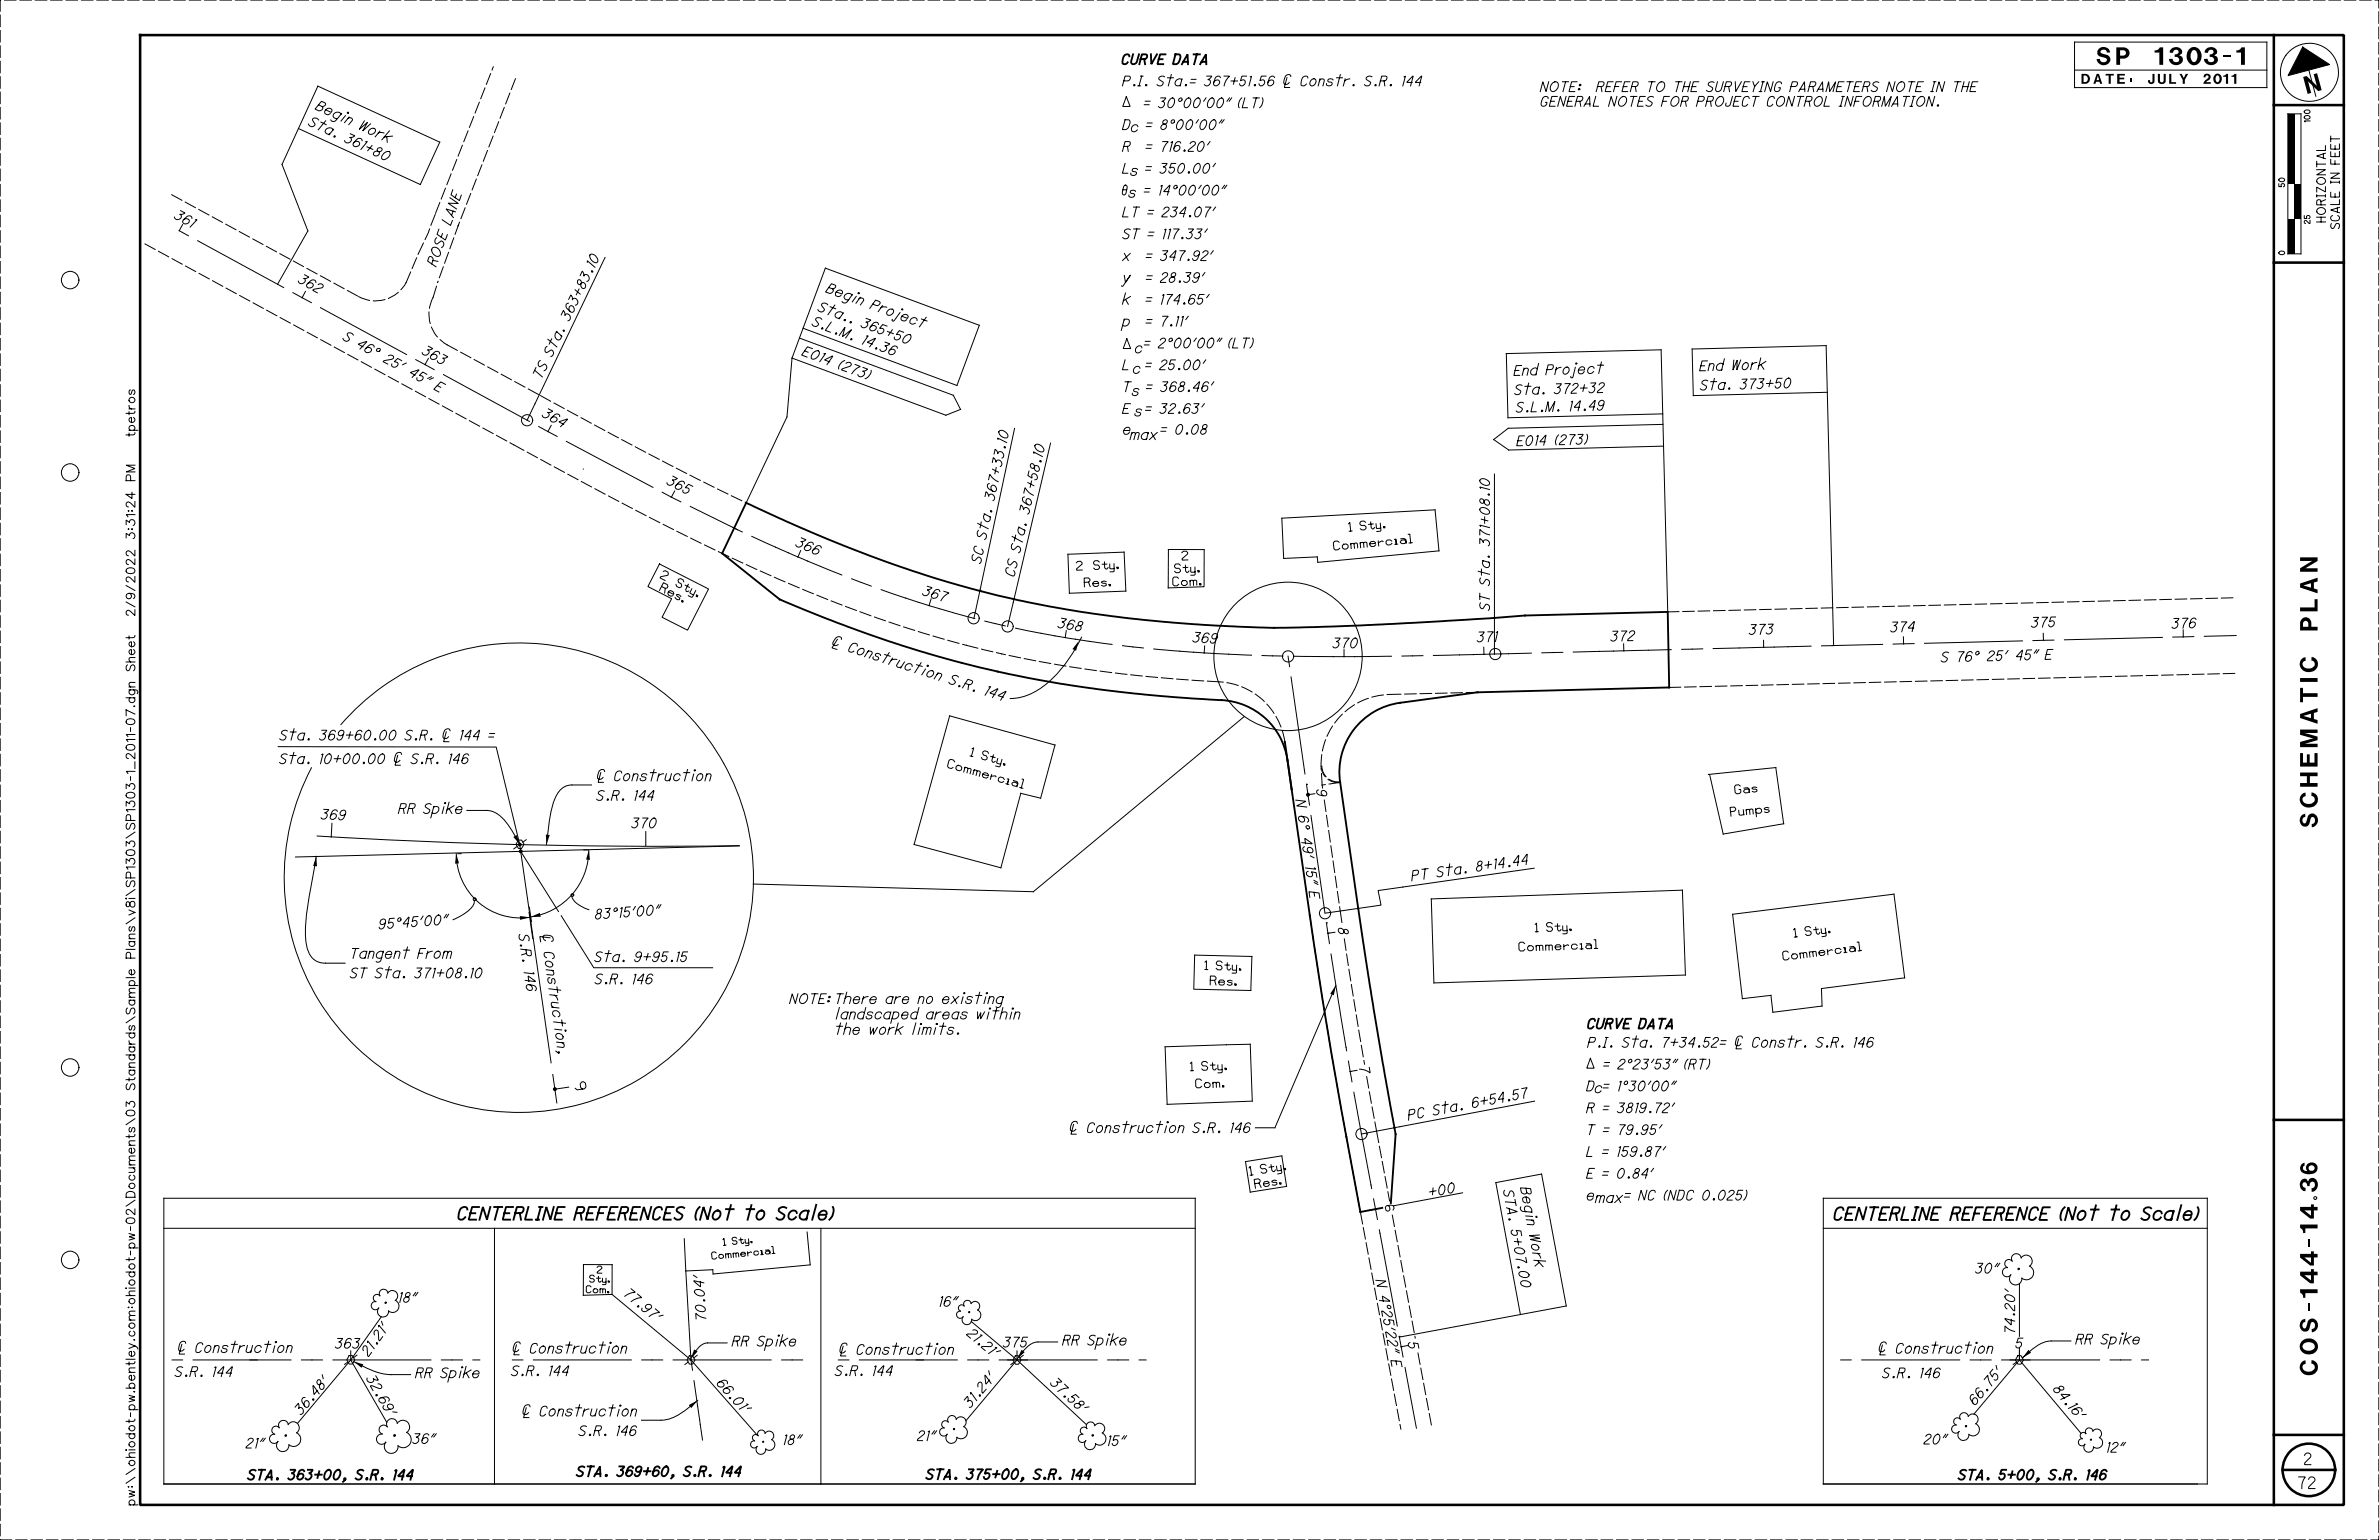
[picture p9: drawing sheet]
<svg xmlns="http://www.w3.org/2000/svg" width="864mm" height="559mm" viewBox="0 0 864 559" stroke-linecap="round" stroke-linejoin="round" font-family="sans-serif">
<defs><g id="words">
<g font-size="6.3">
<text x="761.1" y="23.5">SP 1303-1</text>
<text x="837.7" y="34.1" transform="rotate(-15 837.7 34.1)">N</text>
<text x="841.3" y="300.2" transform="rotate(-90 841.3 300.2)">SCHEMATIC PLAN</text>
<text x="841.3" y="504.8" transform="rotate(-90 841.3 504.8)">COS-144-14.36</text>
</g>
<g font-size="4.6">
<text x="166" y="442.5">CENTERLINE REFERENCES (Not to Scale)</text>
<text x="665.5" y="442.7">CENTERLINE REFERENCE (Not to Scale)</text>
</g>
<g font-size="4.2">
<text x="836" y="531.5">2</text>
<text x="833.6" y="540.1">72</text>
</g>
<text font-size="4" x="208.5" y="393" transform="rotate(82 208.5 393)">9</text>
<g font-size="3.6">
<text x="407.1" y="23.3">CURVE DATA</text>
<text x="407.5" y="31.2">P.I. Sta.= 367+51.56 | Constr. S.R. 144</text>
<text x="559.1" y="33.2">NOTE:</text>
<text x="577.8" y="33.2">REFER TO THE SURVEYING PARAMETERS NOTE IN THE</text>
<text x="755.6" y="30.4">DATE:</text>
<text x="780.1" y="30.4">JULY 2011</text>
<text x="114.4" y="39.6" transform="rotate(25 114.4 39.6)">B e g i n</text>
<text x="412.7" y="39.1">= 30°00'00&quot; (LT)</text>
<text x="559.1" y="38.6">GENERAL NOTES FOR PROJECT CONTROL INFORMATION.</text>
<text x="111.7" y="45.4" transform="rotate(25 111.7 45.4)">S t a .</text>
<text x="129.9" y="46.7" transform="rotate(25 129.9 46.7)">Wo r k</text>
<text x="407.5" y="47">D</text>
<text x="410.4" y="47.8">c = 8°00'00&quot;</text>
<text x="124.8" y="51.4" transform="rotate(25 124.8 51.4)">3</text>
<text x="127.7" y="52.7" transform="rotate(25 127.7 52.7)">6</text>
<text x="130.5" y="54" transform="rotate(25 130.5 54)">1+ 8</text>
<text x="137.9" y="57.4" transform="rotate(25 137.9 57.4)">0</text>
<text x="407.5" y="54.9">R</text>
<text x="415.5" y="54.9">= 716.20'</text>
<text x="407.5" y="62.9">L</text>
<text x="410.3" y="63.7">s = 350.00'</text>
<text x="409.6" y="71.6">s= 14°00'00&quot;</text>
<text x="63" y="79.1" transform="rotate(29 63 79.1)">3</text>
<text x="65.8" y="80.6" transform="rotate(29 65.8 80.6)">6</text>
<text x="68.5" y="82.1" transform="rotate(29 68.5 82.1)">1</text>
<text x="163.6" y="81.8" transform="rotate(-71 163.6 81.8)">L A N E</text>
<text x="407.5" y="78.7">LT = 234.07'</text>
<text x="407.5" y="86.6">ST = 117.33'</text>
<text x="407.5" y="94.6">x</text>
<text x="414.8" y="94.6">= 347.92'</text>
<text x="158.3" y="96.8" transform="rotate(-71 158.3 96.8)">R O S E</text>
<text x="108" y="102.3" transform="rotate(29 108 102.3)">3</text>
<text x="110.8" y="103.8" transform="rotate(29 110.8 103.8)">6</text>
<text x="113.5" y="105.3" transform="rotate(29 113.5 105.3)">2</text>
<text x="213.4" y="102.4" transform="rotate(-64 213.4 102.4)">3 . 10</text>
<text x="299.7" y="105.9" transform="rotate(20 299.7 105.9)">B e g i n</text>
<text x="407.5" y="102.5">y</text>
<text x="415" y="102.5">= 28.39'</text>
<text x="207.9" y="113.8" transform="rotate(-64 207.9 113.8)">6</text>
<text x="209.3" y="111" transform="rotate(-64 209.3 111)">3 + 8</text>
<text x="296.6" y="112.7" transform="rotate(20 296.6 112.7)">S t a . .</text>
<text x="315.7" y="111.9" transform="rotate(20 315.7 111.9)">P r o j e c t</text>
<text x="414.5" y="110.4">= 174.65'</text>
<text x="206.5" y="116.7" transform="rotate(-64 206.5 116.7)">3</text>
<text x="294.5" y="118" transform="rotate(20 294.5 118)">S . L . M.</text>
<text x="312.3" y="118.5" transform="rotate(20 312.3 118.5)">3</text>
<text x="315.3" y="119.6" transform="rotate(20 315.3 119.6)">6</text>
<text x="407.5" y="118.3">p</text>
<text x="414.4" y="118.3">= 7.11'</text>
<text x="124.2" y="123.1" transform="rotate(29 124.2 123.1)">S</text>
<text x="129.2" y="125.8" transform="rotate(29 129.2 125.8)">4</text>
<text x="312.5" y="124.7" transform="rotate(20 312.5 124.7)">14 . 3</text>
<text x="318.2" y="120.7" transform="rotate(20 318.2 120.7)">5 + 5</text>
<text x="327.1" y="124" transform="rotate(20 327.1 124)">0</text>
<text x="131.9" y="127.3" transform="rotate(29 131.9 127.3)">6 °</text>
<text x="139.1" y="131.2" transform="rotate(29 139.1 131.2)">2</text>
<text x="153" y="128.3" transform="rotate(29 153 128.3)">3</text>
<text x="155.7" y="129.8" transform="rotate(29 155.7 129.8)">6</text>
<text x="158.5" y="131.3" transform="rotate(29 158.5 131.3)">3</text>
<text x="200.3" y="129.7" transform="rotate(-64 200.3 129.7)">S t a .</text>
<text x="291" y="128.8" transform="rotate(20 291 128.8)">E 0</text>
<text x="297.1" y="131.1" transform="rotate(20 297.1 131.1)">14</text>
<text x="322.1" y="128.2" transform="rotate(20 322.1 128.2)">6</text>
<text x="411.8" y="128.1">c</text>
<text x="412.7" y="126.2">= 2°00'00&quot; (LT)</text>
<text x="141.7" y="132.7" transform="rotate(29 141.7 132.7)">5 '</text>
<text x="148.1" y="136.1" transform="rotate(29 148.1 136.1)">4</text>
<text x="150.9" y="137.6" transform="rotate(29 150.9 137.6)">5 &quot;</text>
<text x="196.4" y="137.8" transform="rotate(-64 196.4 137.8)">T S</text>
<text x="303.9" y="133.6" transform="rotate(20 303.9 133.6)">(2</text>
<text x="308.3" y="135.3" transform="rotate(20 308.3 135.3)">7</text>
<text x="311.1" y="136.3" transform="rotate(20 311.1 136.3)">3 )</text>
<text x="407.5" y="134.2">L</text>
<text x="411.1" y="135.5">c</text>
<text x="415.7" y="134.2">= 25.00'</text>
<text x="549.6" y="136.2" transform="rotate(-1 549.6 136.2)">E n d</text>
<text x="561.1" y="136" transform="rotate(-1 561.1 136)">P r o j e c t</text>
<text x="617" y="134.6" transform="rotate(-1 617 134.6)">E n d</text>
<text x="628.5" y="134.3" transform="rotate(-1 628.5 134.3)">Wo r k</text>
<text x="157.5" y="141.2" transform="rotate(29 157.5 141.2)">E</text>
<text x="407.5" y="142.1">T</text>
<text x="410.8" y="143.5">s</text>
<text x="415.5" y="142.1">= 368.46'</text>
<text x="549.7" y="143.2" transform="rotate(-1 549.7 143.2)">S t a .</text>
<text x="564.1" y="142.9" transform="rotate(-1 564.1 142.9)">3</text>
<text x="567.3" y="142.8" transform="rotate(-1 567.3 142.8)">7</text>
<text x="570.3" y="142.7" transform="rotate(-1 570.3 142.7)">2 + 3</text>
<text x="579.8" y="142.5" transform="rotate(-1 579.8 142.5)">2</text>
<text x="617.2" y="141.5" transform="rotate(-1 617.2 141.5)">S t a .</text>
<text x="631.6" y="141.2" transform="rotate(-1 631.6 141.2)">3</text>
<text x="634.7" y="141.1" transform="rotate(-1 634.7 141.1)">7</text>
<text x="637.7" y="141" transform="rotate(-1 637.7 141)">3 + 5</text>
<text x="647.3" y="140.8" transform="rotate(-1 647.3 140.8)">0</text>
<text x="550.3" y="149.6" transform="rotate(-1 550.3 149.6)">S . L . M.</text>
<text x="569.5" y="149.1" transform="rotate(-1 569.5 149.1)">14 . 4</text>
<text x="579.7" y="148.9" transform="rotate(-1 579.7 148.9)">9</text>
<text x="196.5" y="151" transform="rotate(29 196.5 151)">3</text>
<text x="199.3" y="152.5" transform="rotate(29 199.3 152.5)">6</text>
<text x="202.1" y="154" transform="rotate(29 202.1 154)">4</text>
<text x="407.5" y="150">E</text>
<text x="411.8" y="151">s</text>
<text x="415.6" y="150">= 32.63'</text>
<text x="407.6" y="157.6">e</text>
<text x="410.2" y="159.5">max</text>
<text x="419" y="157.6">= 0.08</text>
<text x="550.6" y="161.8" transform="rotate(-1 550.6 161.8)">E 0</text>
<text x="557" y="161.6" transform="rotate(-1 557 161.6)">14</text>
<text x="564.4" y="161.4" transform="rotate(-1 564.4 161.4)">(2</text>
<text x="569" y="161.3" transform="rotate(-1 569 161.3)">7</text>
<text x="364.1" y="166.4" transform="rotate(-78 364.1 166.4)">3 . 10</text>
<text x="377.1" y="171.4" transform="rotate(-77 377.1 171.4)">8 . 10</text>
<text x="241.8" y="175.5" transform="rotate(27 241.8 175.5)">3</text>
<text x="244.6" y="177" transform="rotate(27 244.6 177)">6</text>
<text x="247.4" y="178.4" transform="rotate(27 247.4 178.4)">5</text>
<text x="361.5" y="178.8" transform="rotate(-78 361.5 178.8)">6</text>
<text x="362.2" y="175.7" transform="rotate(-78 362.2 175.7)">7 + 3</text>
<text x="360.8" y="181.8" transform="rotate(-78 360.8 181.8)">3</text>
<text x="374.2" y="183.7" transform="rotate(-77 374.2 183.7)">6</text>
<text x="374.9" y="180.6" transform="rotate(-77 374.9 180.6)">7 + 5</text>
<text x="373.5" y="186.7" transform="rotate(-77 373.5 186.7)">3</text>
<text x="357.8" y="195.9" transform="rotate(-78 357.8 195.9)">S t a .</text>
<text x="288.6" y="198.1" transform="rotate(23 288.6 198.1)">3</text>
<text x="291.5" y="199.3" transform="rotate(23 291.5 199.3)">6</text>
<text x="294.4" y="200.5" transform="rotate(23 294.4 200.5)">6</text>
<text x="370.2" y="200.8" transform="rotate(-77 370.2 200.8)">S t a .</text>
<text x="356" y="204.7" transform="rotate(-78 356 204.7)">S C</text>
<text x="368.1" y="209.5" transform="rotate(-77 368.1 209.5)">C S</text>
<text x="334.7" y="215.8" transform="rotate(17 334.7 215.8)">3</text>
<text x="337.7" y="216.8" transform="rotate(17 337.7 216.8)">6</text>
<text x="340.7" y="217.7" transform="rotate(17 340.7 217.7)">7</text>
<text x="540.7" y="221.6" transform="rotate(-90 540.7 221.6)">ST Sta. 371+08.10</text>
<text x="383.9" y="227.7" transform="rotate(9 383.9 227.7)">3</text>
<text x="737.4" y="227.6" transform="rotate(-1 737.4 227.6)">3</text>
<text x="740.5" y="227.6" transform="rotate(-1 740.5 227.6)">7</text>
<text x="743.5" y="227.5" transform="rotate(-1 743.5 227.5)">5</text>
<text x="791.5" y="227.9" transform="rotate(-1 791.5 227.9)">7</text>
<text x="794.5" y="227.9" transform="rotate(-1 794.5 227.9)">6</text>
<text x="387" y="228.2" transform="rotate(9 387 228.2)">6</text>
<text x="390" y="228.7" transform="rotate(9 390 228.7)">8</text>
<text x="432.9" y="232.9" transform="rotate(4 432.9 232.9)">3</text>
<text x="436" y="233.1" transform="rotate(4 436 233.1)">6</text>
<text x="536.2" y="232.9" transform="rotate(-1 536.2 232.9)">3</text>
<text x="539.3" y="232.8" transform="rotate(-1 539.3 232.8)">7</text>
<text x="542.3" y="232.8" transform="rotate(-1 542.3 232.8)">1</text>
<text x="584.7" y="232.6" transform="rotate(-1 584.7 232.6)">3</text>
<text x="587.8" y="232.6" transform="rotate(-1 587.8 232.6)">7</text>
<text x="634.9" y="230.2" transform="rotate(-1 634.9 230.2)">3</text>
<text x="638" y="230.2" transform="rotate(-1 638 230.2)">7</text>
<text x="641.1" y="230.1" transform="rotate(-1 641.1 230.1)">3</text>
<text x="686.3" y="229.3" transform="rotate(-1 686.3 229.3)">3</text>
<text x="689.4" y="229.3" transform="rotate(-1 689.4 229.3)">7</text>
<text x="788.3" y="228" transform="rotate(-1 788.3 228)">3</text>
<text x="307.6" y="236.2" transform="rotate(18 307.6 236.2)">C o n s t r u c t i o n</text>
<text x="483.8" y="235.1">370</text>
<text x="721.4" y="239.8" transform="rotate(-1 721.4 239.8)">2</text>
<text x="731.7" y="239.5" transform="rotate(-1 731.7 239.5)">4</text>
<text x="734.8" y="239.5" transform="rotate(-1 734.8 239.5)">5 &quot;</text>
<text x="742.4" y="239.3" transform="rotate(-1 742.4 239.3)">E</text>
<text x="704.6" y="240.2" transform="rotate(-1 704.6 240.2)">S</text>
<text x="710.2" y="240.1" transform="rotate(-1 710.2 240.1)">7</text>
<text x="344.2" y="247.9" transform="rotate(18 344.2 247.9)">S . R .</text>
<text x="357.1" y="252.1" transform="rotate(18 357.1 252.1)">14</text>
<text x="361.7" y="253.5" transform="rotate(18 361.7 253.5)">4</text>
<text x="101.5" y="268.5">Sta. 369+60.00 S.R. | 144 =</text>
<text x="101.4" y="277.1">Sta. 10+00.00 | S.R. 146</text>
<text x="216.5" y="283.3">| Construction</text>
<text x="477.8" y="286.5" transform="rotate(82 477.8 286.5)">9</text>
<text x="216.5" y="290.4">S.R. 144</text>
<text x="470.4" y="290.3" transform="rotate(82 470.4 290.3)">N</text>
<text x="116.4" y="297.2" transform="rotate(2 116.4 297.2)">3</text>
<text x="119.6" y="297.3" transform="rotate(2 119.6 297.3)">6</text>
<text x="144.6" y="295.2">RR Spike</text>
<text x="471.2" y="296" transform="rotate(82 471.2 296)">6 °</text>
<text x="229.2" y="300.4">370</text>
<text x="472.4" y="304.1" transform="rotate(82 472.4 304.1)">4</text>
<text x="472.8" y="307.2" transform="rotate(82 472.8 307.2)">9 '</text>
<text x="473.9" y="314.4" transform="rotate(82 473.9 314.4)">15 &quot;</text>
<text x="535.9" y="316.2" transform="rotate(-8 535.9 316.2)">8 + 14 . 4</text>
<text x="552.3" y="313.9" transform="rotate(-8 552.3 313.9)">4</text>
<text x="475.2" y="323.6" transform="rotate(82 475.2 323.6)">E</text>
<text x="512.5" y="319.6" transform="rotate(-8 512.5 319.6)">P T</text>
<text x="521.6" y="318.3" transform="rotate(-8 521.6 318.3)">S t a .</text>
<text x="157.4" y="335.7" transform="rotate(-4 157.4 335.7)">0 &quot;</text>
<text x="216" y="333.5" transform="rotate(-4 216 333.5)">8</text>
<text x="219.1" y="333.3" transform="rotate(-4 219.1 333.3)">3 ° 15 ' 0</text>
<text x="234.5" y="332.2" transform="rotate(-4 234.5 332.2)">0 &quot;</text>
<text x="137.5" y="337.2" transform="rotate(-4 137.5 337.2)">9</text>
<text x="140.6" y="336.9" transform="rotate(-4 140.6 336.9)">5 ° 4</text>
<text x="149.2" y="336.3" transform="rotate(-4 149.2 336.3)">5 ' 0</text>
<text x="188.3" y="339" transform="rotate(82 188.3 339)">S . R .</text>
<text x="485.7" y="336.7" transform="rotate(82 485.7 336.7)">8</text>
<text x="127" y="347.7">Tangent From</text>
<text x="197.4" y="345.4" transform="rotate(82 197.4 345.4)">C o n s t r u c t i o n ,</text>
<text x="190.2" y="352.4" transform="rotate(82 190.2 352.4)">14</text>
<text x="215.8" y="348.9">Sta. 9+95.15</text>
<text x="127" y="354.8">ST Sta. 371+08.10</text>
<text x="190.9" y="357.1" transform="rotate(82 190.9 357.1)">6</text>
<text x="215.9" y="357">S.R. 146</text>
<text x="286.6" y="364.1">NOTE:There are no existing</text>
<text x="303" y="369.7">landscaped areas within</text>
<text x="303" y="375.3">the work limits.</text>
<text x="576.1" y="373.2">CURVE DATA</text>
<text x="576.3" y="380">P.I. Sta. 7+34.52= | Constr. S.R. 146</text>
<text x="493.4" y="387" transform="rotate(80 493.4 387)">7</text>
<text x="580.1" y="387.9">= 2°23'53&quot; (RT)</text>
<text x="575.9" y="395.8">D = 1°30'00&quot;</text>
<text x="543.8" y="400.3" transform="rotate(-11 543.8 400.3)">4 . 5</text>
<text x="552.2" y="398.7" transform="rotate(-11 552.2 398.7)">7</text>
<text x="578.7" y="396.5">c</text>
<text x="511.3" y="406.4" transform="rotate(-11 511.3 406.4)">P C</text>
<text x="520.3" y="404.7" transform="rotate(-11 520.3 404.7)">S t a .</text>
<text x="534.4" y="402" transform="rotate(-11 534.4 402)">6 + 5</text>
<text x="575.9" y="403.8">R = 3819.72'</text>
<text x="388.1" y="411">| Construction S.R. 146</text>
<text x="575.9" y="411.7">T = 79.95'</text>
<text x="575.9" y="419.6">L = 159.87'</text>
<text x="545.7" y="431.9" transform="rotate(79 545.7 431.9)">S T A .</text>
<text x="551.9" y="431" transform="rotate(79 551.9 431)">B e g i n</text>
<text x="575.9" y="427.5">E = 0.84'</text>
<text x="518.8" y="434.4" transform="rotate(-11 518.8 434.4)">+ 0</text>
<text x="525.5" y="433.1" transform="rotate(-11 525.5 433.1)">0</text>
<text x="575.9" y="435.5">e</text>
<text x="579.1" y="436.4">max</text>
<text x="586.2" y="435.5">= NC (NDC 0.025)</text>
<text x="548.4" y="446.3" transform="rotate(79 548.4 446.3)">5 + 0</text>
<text x="555.1" y="447.8" transform="rotate(79 555.1 447.8)">Wo r k</text>
<text x="550.2" y="456" transform="rotate(79 550.2 456)">7 . 0</text>
<text x="717.1" y="462">30&quot;</text>
<text x="255.6" y="467.1" transform="rotate(-93 255.6 467.1)">4 '</text>
<text x="499.5" y="464.6" transform="rotate(79 499.5 464.6)">N</text>
<text x="551.8" y="464.6" transform="rotate(79 551.8 464.6)">0</text>
<text x="144.6" y="472.5">18&quot;</text>
<text x="226.1" y="469.8" transform="rotate(40 226.1 469.8)">7</text>
<text x="228.4" y="471.7" transform="rotate(40 228.4 471.7)">7 . 9</text>
<text x="500.5" y="470.3" transform="rotate(79 500.5 470.3)">4 ° 2</text>
<text x="234.9" y="477.1" transform="rotate(40 234.9 477.1)">7 '</text>
<text x="256.1" y="476.3" transform="rotate(-93 256.1 476.3)">0 . 0</text>
<text x="256.3" y="479.3" transform="rotate(-93 256.3 479.3)">7</text>
<text x="340.8" y="474">16&quot;</text>
<text x="502.1" y="478.7" transform="rotate(79 502.1 478.7)">5 ' 2</text>
<text x="139.6" y="484.1" transform="rotate(-55 139.6 484.1)">1'</text>
<text x="350.8" y="484.3" transform="rotate(40 350.8 484.3)">2</text>
<text x="731.4" y="484.1" transform="rotate(-90 731.4 484.1)">74.20'</text>
<text x="64.4" y="490.8">| Construction</text>
<text x="121.6" y="489.2">363</text>
<text x="135.5" y="489.8" transform="rotate(-55 135.5 489.8)">1. 2</text>
<text x="185.9" y="491">| Construction</text>
<text x="265.7" y="488.4">RR Spike</text>
<text x="304.5" y="491.4">| Construction</text>
<text x="353.1" y="486.3" transform="rotate(40 353.1 486.3)">1. 2</text>
<text x="358.5" y="490.8" transform="rotate(40 358.5 490.8)">1'</text>
<text x="364.1" y="488.8">375</text>
<text x="385.7" y="488.1">RR Spike</text>
<text x="503.5" y="486.3" transform="rotate(79 503.5 486.3)">2 &quot;</text>
<text x="511.1" y="487.1" transform="rotate(79 511.1 487.1)">5</text>
<text x="681.7" y="491">| Construction</text>
<text x="731.6" y="489.1">5</text>
<text x="753.5" y="487.7">RR Spike</text>
<text x="133.8" y="492.3" transform="rotate(-55 133.8 492.3)">2</text>
<text x="504.9" y="493.7" transform="rotate(79 504.9 493.7)">E</text>
<text x="63.5" y="499.5">S.R. 144</text>
<text x="132.9" y="500.2" transform="rotate(60 132.9 500.2)">3</text>
<text x="134.4" y="502.9" transform="rotate(60 134.4 502.9)">2 . 6</text>
<text x="150.8" y="499.9">RR Spike</text>
<text x="185.5" y="499.2">S.R. 144</text>
<text x="259.9" y="502.1" transform="rotate(47 259.9 502.1)">6</text>
<text x="303.1" y="499.1">S.R. 144</text>
<text x="358.7" y="503.3" transform="rotate(-50 358.7 503.3)">4 '</text>
<text x="381.1" y="502.1" transform="rotate(43 381.1 502.1)">3</text>
<text x="683.3" y="499.9">S.R. 146</text>
<text x="724.4" y="501.3" transform="rotate(-50 724.4 501.3)">5 '</text>
<text x="116.8" y="504.6" transform="rotate(-50 116.8 504.6)">8 '</text>
<text x="262" y="504.4" transform="rotate(47 262 504.4)">6 . 0</text>
<text x="354.2" y="508.6" transform="rotate(-50 354.2 508.6)">1. 2</text>
<text x="383.3" y="504.2" transform="rotate(43 383.3 504.2)">7 . 5</text>
<text x="389.5" y="510" transform="rotate(43 389.5 510)">8 '</text>
<text x="718.9" y="507.7" transform="rotate(-50 718.9 507.7)">6 . 7</text>
<text x="745.1" y="504.2" transform="rotate(50 745.1 504.2)">8</text>
<text x="747.1" y="506.5" transform="rotate(50 747.1 506.5)">4 . 16 '</text>
<text x="109.3" y="513.6" transform="rotate(-50 109.3 513.6)">3</text>
<text x="111.3" y="511.2" transform="rotate(-50 111.3 511.2)">6 . 4</text>
<text x="138.7" y="510.2" transform="rotate(60 138.7 510.2)">9 '</text>
<text x="189.4" y="513.8">| Construction</text>
<text x="268" y="510.9" transform="rotate(47 268 510.9)">1'</text>
<text x="352.2" y="511" transform="rotate(-50 352.2 511)">3</text>
<text x="716.9" y="510.1" transform="rotate(-50 716.9 510.1)">6</text>
<text x="210" y="520.9">S.R. 146</text>
<text x="87" y="525.4">21&quot;</text>
<text x="149.8" y="523.8">36&quot;</text>
<text x="284.2" y="524.2">18&quot;</text>
<text x="333" y="522.7">21&quot;</text>
<text x="401.9" y="524.5">15&quot;</text>
<text x="698.4" y="524">20&quot;</text>
<text x="764.5" y="526.9">12&quot;</text>
<text x="89.9" y="536.9">STA. 363+00, S.R. 144</text>
<text x="209.3" y="535.7">STA. 369+60, S.R. 144</text>
<text x="336.2" y="536.7">STA. 375+00, S.R. 144</text>
<text x="710.9" y="536.9">STA. 5+00, S.R. 146</text>
</g>
<g font-size="3.2">
<text x="844.2" y="80.5" transform="rotate(-90 844.2 80.5)">HORIZONTAL</text>
<text x="849.2" y="82.9" transform="rotate(-90 849.2 82.9)">SCALE IN FEET</text>
<text x="49" y="157.6" transform="rotate(-90 49 157.6)">tpetros</text>
<text x="489.8" y="192.7" transform="rotate(-5 489.8 192.7)">1</text>
<text x="493.9" y="192.4" transform="rotate(-5 493.9 192.4)">S t y .</text>
<text x="429.1" y="203.2" transform="rotate(-2 429.1 203.2)">2</text>
<text x="484.3" y="199.6" transform="rotate(-5 484.3 199.6)">C o m m e r c i a l</text>
<text x="239.6" y="209.7" transform="rotate(27 239.6 209.7)">2</text>
<text x="390.8" y="206.9" transform="rotate(-2 390.8 206.9)">2</text>
<text x="397.1" y="206.7" transform="rotate(-2 397.1 206.7)">S t y .</text>
<text x="426.4" y="207.8" transform="rotate(-2 426.4 207.8)">S t y .</text>
<text x="239.4" y="214.2" transform="rotate(27 239.4 214.2)">R e s .</text>
<text x="245.2" y="212.5" transform="rotate(27 245.2 212.5)">S t y .</text>
<text x="393.7" y="212.9" transform="rotate(-2 393.7 212.9)">R e s .</text>
<text x="425.8" y="212.6" transform="rotate(-2 425.8 212.6)">C o m .</text>
<text x="49" y="216.2" transform="rotate(-90 49 216.2)">2/9/2022 3:31:24 PM</text>
<text x="352.2" y="274.3" transform="rotate(15 352.2 274.3)">1</text>
<text x="356.1" y="275.4" transform="rotate(15 356.1 275.4)">S t y .</text>
<text x="343.8" y="278.4" transform="rotate(15 343.8 278.4)">C o m m e r c i a l</text>
<text x="629.9" y="288.1" transform="rotate(-6 629.9 288.1)">G a s</text>
<text x="628.4" y="296.1" transform="rotate(-6 628.4 296.1)">P u m p s</text>
<text x="557.4" y="338.1" transform="rotate(-2 557.4 338.1)">1</text>
<text x="561.5" y="338" transform="rotate(-2 561.5 338)">S t y .</text>
<text x="651.4" y="340" transform="rotate(-7 651.4 340)">1</text>
<text x="655.5" y="339.5" transform="rotate(-7 655.5 339.5)">S t y .</text>
<text x="551.5" y="345.1" transform="rotate(-2 551.5 345.1)">C o m m e r c i a l</text>
<text x="437.4" y="351.8" transform="rotate(1 437.4 351.8)">1</text>
<text x="441.5" y="351.9" transform="rotate(1 441.5 351.9)">S t y .</text>
<text x="647.4" y="348.4" transform="rotate(-7 647.4 348.4)">C o m m e r c i a l</text>
<text x="439.3" y="357.3" transform="rotate(1 439.3 357.3)">R e s .</text>
<text x="432.2" y="388.5" transform="rotate(-2 432.2 388.5)">1</text>
<text x="436.3" y="388.4" transform="rotate(-2 436.3 388.4)">S t y .</text>
<text x="434.1" y="394.8" transform="rotate(-2 434.1 394.8)">C o m .</text>
<text x="457.9" y="425.8" transform="rotate(-9 457.9 425.8)">S t y .</text>
<text x="453.8" y="426.5" transform="rotate(-9 453.8 426.5)">1</text>
<text x="455.8" y="431.1" transform="rotate(-9 455.8 431.1)">R e s .</text>
<text x="49" y="546.1" transform="rotate(-90 49 546.1)">pw:\\ohiodot-pw.bentley.com:ohiodot-pw-02\Documents\03 Standards\Sample Plans\v8i\SP1303\SP1303-1_2011-07.dgn Sheet</text>
</g>
<text font-size="3" x="502.8" y="437.6" transform="rotate(79 502.8 437.6)">6</text>
<g font-size="2.5">
<text x="262.7" y="451.9" transform="rotate(-5 262.7 451.9)">1</text>
<text x="265.9" y="451.6" transform="rotate(-5 265.9 451.6)">S t y .</text>
<text x="216.8" y="462">2</text>
<text x="258.5" y="456.9" transform="rotate(-5 258.5 456.9)">C o m m e r c i a l</text>
<text x="214.1" y="465.2">Sty.</text>
<text x="212.8" y="469.1">Com.</text>
</g>
<g font-size="2.1">
<text x="838.6" y="44.2" transform="rotate(-90 838.6 44.2)">100</text>
<text x="829.3" y="67.8" transform="rotate(-90 829.3 67.8)">50</text>
<text x="838.6" y="81.1" transform="rotate(-90 838.6 81.1)">25</text>
<text x="829.3" y="92.4" transform="rotate(-90 829.3 92.4)">0</text>
</g>
</g></defs>
<g fill="none" stroke="#000" stroke-width=".36">
<path d="M753.1 15.3h69.8v16.5h-69.8zM835.9 17.1l9.8 6.3-15.1 4zM408.9 35.1l1.3 3.5h-2.6zM423.8 28.2h2.2M425.2 27.1l-1.1 4.1M467.2 28.2l-1 3.6h1.9M468.6 27.8a.9 .9 0 0 0-.7-.9 .9 .9 0 0 0-1 .4 3.1 3.1 0 0 0-.7 3.1l1.1 .2 .7-.6M485.2 28.2h2.1M486.6 27.1l-1.1 4.1M753.1 25.4h69.8M838.1 25.4l2.6 9.5M108.3 46.6l44.3 20.4 7-15.4-44.2-20.3-13 28.4 9.4 24.1-11 19.4"/>
<path d="M830.5 41.3h4.8v50.8h-4.8zM407.6 68.9h1.4M408.1 67.4l.2-.2a.65 .65 0 0 1 .7 .2 .65 .65 0 0 1 .2 .7l-.4 2a.69 .69 0 0 1-.9 .6 .69 .69 0 0 1-.5-.9zM65.1 83.7l3.3 1.8M71.8 87.3l31.2 17.1M219.6 93.4l-28.3 59.1M106.3 106.2l3.4 1.8M109.7 108l3.3 1.8M110.9 105.8l-1.2 2.2M116.3 111.7l31.3 17M291.5 119.1l55.9 20.8 8.1-21.9-55.9-20.7-12.1 32.6M408.6 106.3l-1.1 4.1"/>
<path d="M408.6 108.7l1 1.7M410.4 107.6l-2.6 1.5M150.9 130.5l3.4 1.8M154.3 132.3l3.3 1.8M155.5 130.1l-1.2 2.2M161 135.9l31.2 17M287.5 129.9l-1.8 21.4-14.8 31.2M290.2 122.7l55.9 20.7 2.6 5.2-5.3 2.1-55.9-20.8M409 122.9l1.4 3.6h-2.7zM554.9 139l-1 4.1M558.1 133.8a1.42 1.42 0 0 0-2 .2 1.42 1.42 0 0 0 .2 2l1.3-.3M558.5 131.9l-1 4.2"/>
<path d="M571.9 133.3l-.9 3.3a.42 .42 0 0 1-.4 .5 .42 .42 0 0 1-.4-.4M581.3 131.4l-.9 4.1M582.1 132.5h-2.1M622.3 137.3l-1 4.1M623.1 138.5h-2.1M625.5 132.1a1.47 1.47 0 0 0-1.9 .2 1.47 1.47 0 0 0-.1 1.9l1 .1 .6-.2M626 130.2l-1.1 4.2M639.2 129.9l-1 4.1M639.2 132.3l1.1 1.7M641 131.2l-2.5 1.6M195.5 154.8l3.4 1.8M198.9 156.6l3.3 1.8"/>
<path d="M200.1 154.3l-1.2 2.3M368.3 155.4l-14.7 69M555.7 140.2h-2.1M576.1 157.6a2.93 2.93 0 0 1-.2 2.6l-.7 .9M603.6 150.2l-56.2 1.4-.6-23.3 56.2-1.4 2.4 95.1M603.7 154l-56.2 1.4-5.3 4.1 5.5 3.8 56.2-1.4M663.3 142.3l-48.6 1.2-.4-16.9 48.6-1.2 2.7 108.8M205.6 160.2l31.4 16.6M240.4 178.6l3.3 1.8M244.9 178.2l-1.2 2.2M381.4 160.8l-15.6 66.5M542.5 172v65.3"/>
<path d="M243.7 180.4l3.5 1.7M250.6 183.8l17.1 8.4M266 191.4l3.5 1.6M272.9 194.6l16.8 7.5M290.7 199.8l-1 2.3M424.1 199.4h13v13.5l-13 .4zM465.3 188l55.6-3 1.5 14.9-44 4.1-.2-1.9-12.2 .5zM46.8 215.3a.99 .99 0 0 1 .9 1.3 .99 .99 0 0 1-1.5 .5 .99 .99 0 0 1 0-1.6 1.68 1.68 0 0 1 2.8 1l-.5 .6M239.4 204.6l17.8 9.1-7.6 15-9.3-4.7 3.5-6.8-8.6-4.4zM289.7 202.1l15.9 6.5M309.1 210l7.2 2.7M319.9 214l17.4 5.7"/>
<path d="M337.3 219.7l16.5 4.7M338 217.3l-.7 2.4M387.7 201.1l20.4-.8 .6 14.2-20.5 .8zM536.6 207.3l4.1 1.1M537.8 206.5v2.2M304 232l-2 3.1 1.8 .6M305.4 232a.9 .9 0 0 0-.4-1 .9 .9 0 0 0-1 .1 3.1 3.1 0 0 0-1.6 2.7l.8 .5 1-.4M357.5 225.4l7.4 1.7M368.7 227.9l18 3.5M386.7 231.4l17 2.4M387.1 228.8l-.4 2.6M392.6 231.2a45.3 45.3 0 0 1-17.3 20 18.5 18.5 0 0 1-8.6 2.3"/>
<path d="M407.5 234.3l7.5 .8M418.9 235.5l18.2 1.4M437.1 236.9l17.2 .8M437.3 234.4l-.2 2.5M458.1 237.9l7.6 .2M467.6 238.1l.5 3.8M469.5 238.1l18.4 .2M487.9 235.7v2.6M505.1 238.1l-17.2 .2M516.5 237.9l-7.6 .2M538.6 234.9l.1 2.5M538.7 237.4l-18.4 .4"/>
<path d="M542.5 237.3l-3.8 .1M555.9 237l-13.4 .3M567.3 236.7l-7.6 .2M589.4 233.6l.1 2.5M606.7 235.7l-35.6 .9M618.1 235.4l-7.6 .2M640.2 232.3v2.6M640.2 234.9l-18.3 .4M657.4 234.5l-17.2 .4M683.4 233.8l-22.2 .6M691 231.1v2.5M691 233.6l-3.8 .1"/>
<path d="M694.8 233.5l-3.8 .1M728.9 236l-.8 1.2M734.2 232.6l-35.6 .8M741.7 229.8l.1 2.5M741.8 232.3l-3.8 .1M745.6 232.3h-3.8M785 231.3l-35.6 .9M792.5 228.6l.1 2.5M792.6 231.1l-3.9 .1M796.4 231l-3.8 .1M811.7 230.6l-11.5 .3M344.7 259.8l38.3 10.5-5.2 19.3-7.2-1.7-7.3 27-31.5-8.5z"/>
<path d="M451.7 260l-76.6 63.6-101.6-2.8M468.7 245.6l5 35.2M101 270.9l79.1 .2 8.6 35.4 11.4 79.2M105.3 274.1h2.1M105.4 265.6h2.1M106.7 273l-1.1 4.1M106.8 264.4l-1.1 4.1M123.8 262.9a85.2 85.2 0 0 1 142.6 21.5 85.2 85.2 0 0 1-81.3 119.2 85.2 85.2 0 0 1-72-125M144.4 274.1l-1 3.6h1.9M145.7 273.7a1.14 1.14 0 0 0-1.3-.7 1.14 1.14 0 0 0-.9 1.2l-.3 1.2a1.02 1.02 0 0 0 .8 1.2 1.02 1.02 0 0 0 1.2-.7M162 265.6l-1 3.5h1.9M163.4 265.1a1.14 1.14 0 0 0-1.4-.7 1.14 1.14 0 0 0-.9 1.2 1.62 1.62 0 0 0 0 2.3l1 .1 .7-.7"/>
<path d="M219.5 279.9a1.14 1.14 0 0 0-1.4-.7 1.14 1.14 0 0 0-.9 1.2l-.3 1.3a1.02 1.02 0 0 0 .8 1.1 1.02 1.02 0 0 0 1.2-.7M237.5 279.2l-1.1 4.1M249.6 279.2l-1.1 4.1M120.5 298.7l-.3 5.1M161.1 292.8l-.6 2.4M163 293.4l1 1.8M163 291.1l-1.1 4.1M164.8 292.4l-2.6 1.5M169.5 294.1h7.1a10.4 10.4 0 0 1 8 5.4l4.2 6.9M214.7 284.8h-7.1a6.9 6.9 0 0 0-6.4 5.7 79.8 79.8 0 0 0-2.8 15.9M218.1 280.4l-1 3.5h1.9M236.1 280.4h2.1"/>
<path d="M248.2 280.4h2.2M251.8 280.9l-.6 2.4M474.3 284.6l.5 3.8M474.8 288.4l.6 3.7M475.9 295.9l5 35.2M477.3 288l-2.5 .4M486.6 283.6v.3M620.6 281l4.9 21.6 22-3.7-2.9-20.4-24.5 2.5M114.8 310.7l-1.4 8.1a90.3 90.3 0 0 0-2.4 22.3 8.8 8.8 0 0 0 4.1 7.8l3 .6h7.2M115.1 303.4l37.7 1.9 39.8 1.3 40.9 .5 34.9-.3M165.6 309.8a23.3 23.3 0 0 0 26.7 23M166.2 309.8h1.2"/>
<path d="M187.7 307.1l-1.2 .9M188.2 304.8h1.1l1 1.6-1 1.5h-1.1l-.9-1.5zM189 308.9l13.7 21.9M191 304.7l-1.2 .9M211.9 308.4h1.4M213.7 308.4a24.5 24.5 0 0 1-21 24.3M234.4 301.7v5.1M268.4 307l-161.1 4M526.2 313.5l-.5 4.2M527.2 314.5l-2.1 .3M556.9 315l-56.6 8.1 1 5.3-20.3 3M172.1 326.7a4.1 4.1 0 0 1-2.3 3.9l-2.8 1.9-2.5 1.2"/>
<path d="M192.1 331.1l1.3 9.5M192.2 329.2l.7 5.3M203.7 332.3l11.8 18.9h43.2M207.6 324.6a5 5 0 0 0 3.5 4.3l2.6 1.2M481.5 334.9l.5 3.7M482 338.6l.6 3.8M484.6 338.3l-2.6 .3M519.6 326.2l91.1-3.2 1.1 30.8-91.3 2.9zM629 331.8l58.5-7.4 3.9 30.4-30.2 3.9 .2 6.4-17.8 2.2-.7-6.1-10.4 1.2zM140 351.9h2.1M141.3 350.7l-1.1 4.1M146.5 344.8h2.2"/>
<path d="M147.9 343.6l-1.1 4.1M198 341.3a.99 .99 0 0 1-.9-1 .99 .99 0 0 1 1.1-1l.7 .1a1.41 1.41 0 0 1 1.6 .4 1.41 1.41 0 0 1 .1 1.7l-.4 .1M199.6 340.3l-3.6-.5 .3 1.9M219.7 346h2.1M221.1 344.9l-1.1 4M433.4 358.9l.3-12.3 20.7 .5-.3 12.3-20.5-.4M483.2 346.2l5.6 35.1M484.9 357.6l-22.1 51.6h-7.1M201.4 373.5l2.5 .2M303.7 372.4h2.2M304.7 365.6l-1.1 4.1M305.1 371.2l-1.1 4.1"/>
<path d="M306.7 373.4a1.2 1.2 0 0 1 2.1 0l-.5 1.9M306.8 362.2a1.19 1.19 0 0 1 1.1-.6 1.19 1.19 0 0 1 1 .6l-.5 1.9M307.3 371.2l-1.1 4.1M307.4 360l-1.1 4.1M313.8 367.5a1.46 1.46 0 0 0-2 .1 1.46 1.46 0 0 0-.1 2l.7 .1 .9-.3M314.3 365.6l-1.1 4.1M326 371.2l-1.1 4.1M326.1 373.6l1 1.7M327.8 372.5l-2.5 1.6M332.5 371.2l-1.2 4.1M333.1 367.5a1.47 1.47 0 0 0-1.9 .1 1.47 1.47 0 0 0-.2 2l.7 .1 .9-.3M333.6 365.6l-1.1 4.1"/>
<path d="M333.9 372.9l-.6 2.4M339.7 372.9l-.7 2.4M341.2 372.4h2.1M342.5 371.2l-1 4.1M349.6 361.7l-.6 2.4M354.3 361.2h2.1M355.6 360l-1.1 4.1M357.9 361.7l-.7 2.4M359 367.3l-.7 2.4M360.5 366.8h2.1M361.9 365.7l-1.1 4M363.5 367.8a1.2 1.2 0 0 1 2.1 0l-.5 1.9"/>
<path d="M364.1 365.6l-1.1 4.1M367.2 367.3l-.6 2.4M422.9 379.8l30.9-.9 .8 20.7-30.9 1.1zM592.7 377h2.1M594 375.9l-1.1 4.1M631.1 377l-.9 3.6h1.9M632.5 376.6a.89 .89 0 0 0-.7-.8 .89 .89 0 0 0-1 .4 3.1 3.1 0 0 0-.7 3l1.1 .2 .7-.6M649.1 377h2.2M650.5 375.9l-1.1 4.1M200.7 389.9l1.4 10.3M206.4 394.5l-5 .7M489.5 385l.6 3.8"/>
<path d="M490.1 388.8l.7 3.7M491.5 396.3l6.4 35M492.6 388.4l-2.5 .4M524.7 399.7l-.3 4.3M557.1 399.6l-62.9 11.9M577.3 384l1.4 3.6h-2.7zM389.7 408l-.9 3.6h1.9M391.1 407.6a1.01 1.01 0 0 0-1-.9 1.01 1.01 0 0 0-1 .8 2.58 2.58 0 0 0-.4 2.7l1 .2 .8-.6M407.7 408.1h2.2M409.1 406.9l-1.1 4.1M419.9 408.1h2.1M421.3 406.9l-1.1 4.1"/>
<path d="M423.4 408.6l-.6 2.4M525.7 400.7l-2.1 .4M59.5 434.8h374.4v103.7h-374.4zM452.1 421.5l13.2-2.1 1.7 11.1-13.2 2.1zM498.6 435l1.4 7.5M499.3 438.7l-2.5 .5M530.9 432.8l-25 4.7M661.9 434.8h139.4v103.7h-139.4zM59.5 445.7h374.4M179.5 445.7v92.8M211.8 458.9h10.4v10.8l-10.5 .3zM248.4 449.5l.6 11.7"/>
<path d="M293 447l1.1 12-35.2 3.3-.2-1.6-9.7 .5M298 445.7v92.8M500.7 446.2l6.5 35M553.9 441.2l2.4 .2M661.9 445.7h139.4M728.2 457.4l1.3-.4 .9 .6a1.77 1.77 0 0 1 1-2.6 1.77 1.77 0 0 1 2.3 1.4 2.18 2.18 0 0 1 3.4-.3 2.18 2.18 0 0 1-.4 3.3 2.62 2.62 0 0 1 1.1 3.8 2.62 2.62 0 0 1-3.8 .6 2.26 2.26 0 0 1-2.9 2.4 2.26 2.26 0 0 1-1.2-3.6 1.68 1.68 0 0 1-2.9-.3 1.68 1.68 0 0 1 1.7-2.3 1.53 1.53 0 0 1-.5-2.6zM136 470l1.1-.3 .8 .5a1.57 1.57 0 0 1 .8-2.3 1.57 1.57 0 0 1 2.1 1.3 1.95 1.95 0 0 1 3-.4 1.95 1.95 0 0 1-.3 3 2.31 2.31 0 0 1 1 3.4 2.31 2.31 0 0 1-3.5 .5 2.01 2.01 0 0 1-2.5 2.1 2.01 2.01 0 0 1-1-3.2 1.49 1.49 0 0 1-2.6-.2 1.49 1.49 0 0 1 1.5-2.1 1.36 1.36 0 0 1-.4-2.3zM138.4 477.8l-11.1 15.7M222.2 469.7l28.6 23.8M249 461.2l1.8 32.3M348.3 473.8l.7-.3 1 .4a1.37 1.37 0 0 1 .7-2 1.37 1.37 0 0 1 1.8 1.1 1.69 1.69 0 0 1 2.6-.3 1.69 1.69 0 0 1-.2 2.6 2.02 2.02 0 0 1 .8 3 2.02 2.02 0 0 1-3 .4 1.76 1.76 0 0 1-2.2 1.9 1.76 1.76 0 0 1-.9-2.8 1.3 1.3 0 0 1-2.2-.2 1.3 1.3 0 0 1 1.3-1.8 1.17 1.17 0 0 1-.4-2zM351.6 476h.4v.3h-.4z"/>
<path d="M352.6 479.5l16.6 14M551.9 477l-8.9-47.9 16.6-3.1 9 47.9-60.6 11.3M733.1 465.8v19.1M62.5 493.5h3.8M66 487.8l-.9 3.5h1.9M67.4 487.4a.9 .9 0 0 0-.7-.8 .9 .9 0 0 0-1 .4 3.1 3.1 0 0 0-.7 3l1 .2 .8-.6M70.1 493.5h35.5M84 487.8h2.1M85.4 486.7l-1.1 4.1M96.2 487.8h2.1M97.5 486.7l-1.1 4.1M99.7 488.4l-.6 2.4"/>
<path d="M109.4 493.5h7.7M120.9 493.5h35.5M126.3 494.2l-1.2 .9M126.8 491.9h1.1l.9 1.5-.9 1.5h-1.1l-.9-1.5zM127.3 490.2v3.3M127.3 493.5l-19.3 23M127.3 493.5l13.1 22.6M128.4 494.1l1.1 .5a29.4 29.4 0 0 0 12.4 4.2h7.1M129.6 491.7l-1.3 1M160.2 493.5h7.7M167.4 497.5l-.7 2.4M169.2 495.8l-1.1 4.1"/>
<path d="M169.2 498.2l1.1 1.7M171 497.1l-2.5 1.5M171.7 493.5h2.5M186 493.5h3.8M187.5 488l-1 3.6h1.9M188.8 487.6a.9 .9 0 0 0-.6-.8 .9 .9 0 0 0-1 .4 3 3 0 0 0-.8 3.1l1 .2 .9-.7M193.6 493.5h35.6M205.5 488.1h2.1M206.8 486.9l-1.1 4.1M217.6 488.1h2.1M219 486.9l-1.1 4.1M221.2 488.6l-.6 2.4"/>
<path d="M232.9 493.5h7.7M244.4 493.5h35.5M249.8 494.2l-1.2 .9M250.3 491.9h1.1l.9 1.6-.9 1.5h-1.1l-.9-1.5zM250.8 493.5l.6 3.7M250.8 493.5l24 27.1M253.1 491.8l-1.2 .9M263.9 487.3h-7a7.2 7.2 0 0 0-5.2 4.2l-.9 1.5M282.3 486l-.6 2.4M283.7 493.5h7.7M284.1 484.3l-1.1 4.1M284.2 486.7l1 1.7"/>
<path d="M285.9 485.6l-2.5 1.5M304.3 493.5h3.9M306.1 488.5l-1 3.5h1.9M307.4 488.1a.89 .89 0 0 0-.6-.9 .89 .89 0 0 0-1 .4 3.1 3.1 0 0 0-.7 3.1l1 .2 .8-.6M312 493.5h35.5M324.1 488.5h2.1M325.5 487.4l-1.1 4.1M336.2 488.5h2.1M337.6 487.4l-1.1 4.1M339.8 489.1l-.6 2.4M351.3 493.5h7.6M362.7 493.5h35.6"/>
<path d="M368.2 494.2l-1.2 1M368.6 491.9h1.1l1 1.6-1 1.5h-1.1l-.9-1.5zM369.2 490.2v3.3M369.2 493.5l-18.6 22M369.2 493.5l25.2 23.5M371.4 491.8l-1.2 .9M383.9 486.9h-7.1a9 9 0 0 0-6.3 4.5l-1.2 1.6M402.1 493.5h7.6M402.2 485.6l-.6 2.5M404.1 484l-1.1 4.1M404.1 486.3l1 1.8M405.9 485.2l-2.6 1.6"/>
<path d="M413.5 493.5h2.5M507.9 484.9l1.4 7.5M510 496.2l4.2 22M511.1 488.2l-2.5 .5M668.2 493.5h3.8M675.8 493.5h35.6M683.3 488.1l-.9 3.5h1.9M684.7 487.6a.9 .9 0 0 0-.7-.8 .9 .9 0 0 0-1 .4 3.1 3.1 0 0 0-.7 3.1l1.1 .2 .7-.7M701.4 488.1h2.1M702.7 486.9l-1.1 4.1M713.5 488.1h2.1M714.9 486.9l-1.1 4.1"/>
<path d="M715.2 493.5h7.6M717.1 488.6l-.7 2.4M726.6 493.5h35.6M732 494.2l-1.2 .9M732.5 491.9h1.1l1 1.6-1 1.5h-1.1l-.9-1.5zM733.1 493.5l22.3 26.6M733.1 493.5l-16.5 19.6M733.1 489.3v4.2M735.3 491.8l-1.2 .9M751.7 486.6h-7.1a15.8 15.8 0 0 0-9.6 5.3l-.8 .8M766 493.5h7.6M770 485.3l-.6 2.4"/>
<path d="M771.9 486l1 1.7M771.9 483.6l-1.1 4.1M773.7 484.9l-2.6 1.5M777.4 493.5h2.5M99.2 517.9l1.3-.4 .9 .6a1.77 1.77 0 0 1 .9-2.6 1.77 1.77 0 0 1 2.3 1.4 2.18 2.18 0 0 1 3.4-.4 2.18 2.18 0 0 1-.3 3.4 2.62 2.62 0 0 1 1.1 3.8 2.62 2.62 0 0 1-3.9 .6 2.25 2.25 0 0 1-2.9 2.3 2.25 2.25 0 0 1-1.1-3.5 1.68 1.68 0 0 1-2.9-.3 1.68 1.68 0 0 1 1.7-2.4 1.5 1.5 0 0 1-.5-2.5zM138.2 517.5l1-.4 1.4 .6a1.96 1.96 0 0 1 1-2.8 1.96 1.96 0 0 1 2.6 1.5 2.44 2.44 0 0 1 3.8-.4 2.44 2.44 0 0 1-.4 3.8 2.9 2.9 0 0 1 1.2 4.2 2.9 2.9 0 0 1-4.3 .6 2.5 2.5 0 0 1-3.2 2.7 2.5 2.5 0 0 1-1.2-4 1.87 1.87 0 0 1-3.3-.3 1.87 1.87 0 0 1 1.9-2.7 1.66 1.66 0 0 1-.5-2.8zM191 510.9l-.9 3.5h1.9M192.4 510.4a1.14 1.14 0 0 0-1.3-.7 1.14 1.14 0 0 0-.9 1.2 1.76 1.76 0 0 0-.1 2.3l.9 .1 .8-.7M209 510.9h2.1M210.4 509.7l-1.1 4.1M221.2 510.9h2.1M222.5 509.7l-1.1 4.1"/>
<path d="M224.8 511.4l-.7 2.4M251.9 501l3.1 21.5M253.3 508.1l-1 .8a24.8 24.8 0 0 1-11.2 6.4h-8.2M342.3 515.8l.8-.3 1.1 .5a1.58 1.58 0 0 1 .8-2.3 1.58 1.58 0 0 1 2.1 1.3 1.95 1.95 0 0 1 3-.3 1.95 1.95 0 0 1-.3 3 2.33 2.33 0 0 1 1 3.3 2.33 2.33 0 0 1-3.5 .5 2 2 0 0 1-2.5 2.1 2 2 0 0 1-1-3.1 1.49 1.49 0 0 1-2.6-.3 1.49 1.49 0 0 1 1.5-2.1 1.36 1.36 0 0 1-.4-2.3zM392.6 518.2l1.2-.3 .7 .4a1.57 1.57 0 0 1 .8-2.3 1.57 1.57 0 0 1 2.1 1.3 1.94 1.94 0 0 1 3-.3 1.94 1.94 0 0 1-.2 3 2.32 2.32 0 0 1 .9 3.3 2.32 2.32 0 0 1-3.4 .5 2.01 2.01 0 0 1-2.6 2.2 2.01 2.01 0 0 1-1-3.2 1.5 1.5 0 0 1-2.6-.3 1.5 1.5 0 0 1 1.6-2.1 1.32 1.32 0 0 1-.5-2.2zM709.6 514.8l.9-.3 1.1 .4a1.58 1.58 0 0 1 .8-2.2 1.58 1.58 0 0 1 2.1 1.2 1.95 1.95 0 0 1 3-.3 1.95 1.95 0 0 1-.3 3 2.33 2.33 0 0 1 1 3.4 2.33 2.33 0 0 1-3.5 .5 2.01 2.01 0 0 1-2.5 2.1 2.01 2.01 0 0 1-1-3.2 1.49 1.49 0 0 1-2.6-.2 1.49 1.49 0 0 1 1.5-2.1 1.33 1.33 0 0 1-.5-2.3zM713.5 517.3h.3v.4h-.3zM273.5 520.8l.7-.3 1 .4a1.37 1.37 0 0 1 .7-1.9 1.37 1.37 0 0 1 1.8 1.1 1.71 1.71 0 0 1 2.7-.3 1.71 1.71 0 0 1-.3 2.6 2.03 2.03 0 0 1 .9 2.9 2.03 2.03 0 0 1-3 .5 1.75 1.75 0 0 1-2.3 1.9 1.75 1.75 0 0 1-.9-2.8 1.31 1.31 0 0 1-2.2-.2 1.31 1.31 0 0 1 1.3-1.9 1.21 1.21 0 0 1-.4-2zM276.9 523h.3v.3h-.3zM755.5 520.1l.7-.4 1 .5a1.38 1.38 0 0 1 .7-2 1.38 1.38 0 0 1 1.8 1.1 1.72 1.72 0 0 1 2.7-.3 1.72 1.72 0 0 1-.3 2.7 2.03 2.03 0 0 1 .9 2.9 2.03 2.03 0 0 1-3 .4 1.75 1.75 0 0 1-2.3 1.9 1.75 1.75 0 0 1-.9-2.8 1.31 1.31 0 0 1-2.2-.2 1.31 1.31 0 0 1 1.3-1.9 1.18 1.18 0 0 1-.4-1.9zM758.9 522.3h.3v.3h-.3z"/>
<circle cx="838.3" cy="26.2" r="10.5"/>
<circle cx="25.5" cy="101.6" r="3.2"/>
<circle cx="572.2" cy="131.9" r=".23"/>
<circle cx="191.3" cy="152.5" r="2.02"/>
<circle cx="25.5" cy="171.5" r="3.2"/>
<circle cx="353.4" cy="224.3" r="2.03"/>
<circle cx="365.8" cy="227.3" r="2.03"/>
<circle cx="467.6" cy="238.2" r="26.9"/>
<circle cx="467.6" cy="238.2" r="2.03"/>
<circle cx="542.8" cy="237.3" r="2.03"/>
<circle cx="717.8" cy="236.9" r=".63"/>
<circle cx="252.2" cy="279.6" r=".23"/>
<circle cx="161.5" cy="291.4" r=".23"/>
<circle cx="172.3" cy="326.3" r=".5"/>
<circle cx="207.8" cy="324.8" r=".5"/>
<circle cx="481" cy="331.4" r="2.03"/>
<circle cx="205.3" cy="373.9" r=".23"/>
<circle cx="334.3" cy="371.6" r=".23"/>
<circle cx="340" cy="371.6" r=".23"/>
<circle cx="350" cy="360.4" r=".23"/>
<circle cx="358.2" cy="360.4" r=".22"/>
<circle cx="359.3" cy="366" r=".23"/>
<circle cx="367.6" cy="366" r=".23"/>
<circle cx="25.5" cy="387.3" r="3.2"/>
<circle cx="423.8" cy="407.2" r=".23"/>
<circle cx="494.2" cy="411.5" r="2.03"/>
<circle cx="25.5" cy="457.2" r="3.2"/>
<circle cx="557.7" cy="441.5" r=".24"/>
<circle cx="140" cy="472.7" r=".25"/>
<circle cx="732.8" cy="460.5" r=".27"/>
<circle cx="100.1" cy="487" r=".23"/>
<circle cx="167.7" cy="496.2" r=".23"/>
<circle cx="221.6" cy="487.2" r=".23"/>
<circle cx="282.6" cy="484.6" r=".24"/>
<circle cx="340.2" cy="487.7" r=".23"/>
<circle cx="402.6" cy="484.3" r=".23"/>
<circle cx="717.4" cy="487.3" r=".23"/>
<circle cx="770.4" cy="483.9" r=".23"/>
<circle cx="225.1" cy="510" r=".23"/>
<circle cx="346.3" cy="518.6" r=".23"/>
<circle cx="103.7" cy="520.9" r=".27"/>
<circle cx="143.2" cy="520.9" r=".31"/>
<circle cx="396.6" cy="520.9" r=".25"/>
</g>
<g fill="none" stroke="#000" stroke-width=".36" stroke-dasharray="4.2 1.4">
<path d="M187.1 28.6l-20.6 52.9M62.3 70.7l67.9 36.9M158.1 77.4l21-53.2M52.6 88.5l133.9 72.9M151.9 92l3.5-7.4 2.8-7.2M166.3 81.9l.2-.4-7.6 20.9M130.2 107.6a12.7 12.7 0 0 0 17.2-5M147.4 102.6l4.5-10.6M157.2 107.9l1.7-5.5M157.2 107.9a12.7 12.7 0 0 0 5.1 17.2M162.3 125.1l33.9 18.4M196.2 143.5l37.9 20.5 18.7 9.6 18.1 8.9"/>
<path d="M186.5 161.4l30.1 16.3 24 12.5 21.4 10.5 20.4 9.3 18 7.5 16.1 6.1 17.8 5.8 16.6 4.8M350.9 234.2l12.7 3M605.3 222l206.4-5.1M442.5 247.4l-15.7-1-23.9-2.4-17.6-2.6-21.7-4.2M504.3 252l32.1-.8M605.9 249.4l205.8-5.1M466.4 269.2a25.3 25.3 0 0 0-23.9-21.8M479.6 278a6.1 6.1 0 0 0 7 5.9M479.6 278a25.4 25.4 0 0 1 24.7-26M479.8 278a5.8 5.8 0 0 0 6.7 5.7M480 284.9l.1 1.1M480 284.9l-.4-6.1"/>
<path d="M480.7 290.3l5.8 40.3M486.6 283.9l-6.6 1M475.5 332.2l6.2 40.2 7 40.1M486.5 330.6l.8 5.3M488 340.7l7.3 45.5M496.1 390.7l3.6 19.8M488.7 412.5l19.8 106.1M499.7 410.5l4.7 25.3M505.4 440.9l8.4 44.6M514.7 491l4.9 26.2M.1 558.8h863.4v-558.8h-863.4v558.8"/>
</g>
<g fill="none" stroke="#000" stroke-width=".68">
<path d="M367.9 217.4l9 1.9a494.3 494.3 0 0 0 94.9 8.4l40.9-1.7 40.9-2.7 51.7-1.3M368 217.4l-12.9-3.1-10.4-2.9-22.3-7.3-25.8-10.1-25.7-11.5-8.8 18.3 21 16.7 21 8.5 18.7 6.7 20.1 6.2 19.2 4.8M605.4 222l.5 27.4-69.5 1.8-28.2 3.8a25.4 25.4 0 0 0-21.7 28.8l10.1 69.4 5.2 31.8 4.8 26.6-1.7 24.9M362.2 243.7a505.3 505.3 0 0 0 83.2 10.5 25.4 25.4 0 0 1 22 21.6M466.4 269.2l13.6 93.2 5.7 33.4 8.1 44 8-1.5M263.6 438.7h2.7M265.3 437.3l-1.4 5.3M271 438.7h2.8M272.8 437.3l-1.4 5.3M296.3 437.2l-1.4 5.4M759.1 438.9h2.7M760.8 437.4l-1.4 5.3"/>
<path d="M766.5 438.9h2.8M768.3 437.4l-1.4 5.3M791.8 437.3l-1.4 5.4"/>
</g>
<path d="M211.8 170.2h.1" fill="none" stroke="#4c4c4c" stroke-width=".36"/>
<g fill="#000">
<path d="M835.9 17.1l9.8 6.3-15.1 4zM391.5 232.7l-.9 3.4-1.3-.6zM114.8 310.7l.3 3.7-1.4-.2zM165.6 309.8l1 3.5-1.4 .1zM186.3 303.7l1.3-.7 1.2 3.4zM198.2 302.8l1.4 .2-1.2 3.4zM213.7 308.4l.5 3.6-1.4-.1zM188.7 332.4l3.6 .4-3.5 1zM192.7 332.7l3.3-1.4 .3 1.4zM484.9 357.6l-.7 3.5-1.3-.5zM128.4 494.1l3.5 1-.6 1.2zM252 489.7l1.2 .7-2.4 2.6z"/>
<path d="M370.8 489.8l1.2 .8-2.7 2.4zM736.4 489.8l.9 1.1-3.1 1.8zM250 509.8l3.3-1.7-2.4 2.8z"/>
<path d="M830.5 41.3h2.4v25.4h-2.4z" fill-rule="evenodd"/>
<path d="M832.9 66.7h2.4v12.7h-2.4z" fill-rule="evenodd"/>
<path d="M830.5 79.4h2.4v12.7h-2.4z" fill-rule="evenodd"/>
<circle cx="474.8" cy="288.4" r=".73"/>
<circle cx="188.7" cy="306.5" r=".72"/>
<circle cx="189" cy="308.9" r=".73"/>
<circle cx="201.4" cy="395.2" r=".72"/>
</g>
<g fill="none" stroke="#000" stroke-width=".93">
<path d="M50.9 12.7h799.9v533.4h-799.9zM825.4 12.7v533.4M825.4 38.1h25.4M825.4 95.3h25.4M825.4 406.4h25.4M825.4 520.7h25.4M828.6 533.4h19.1"/>
<circle cx="838.1" cy="533.4" r="9.5"/>
</g>
<use href="#words"/>
</svg>
